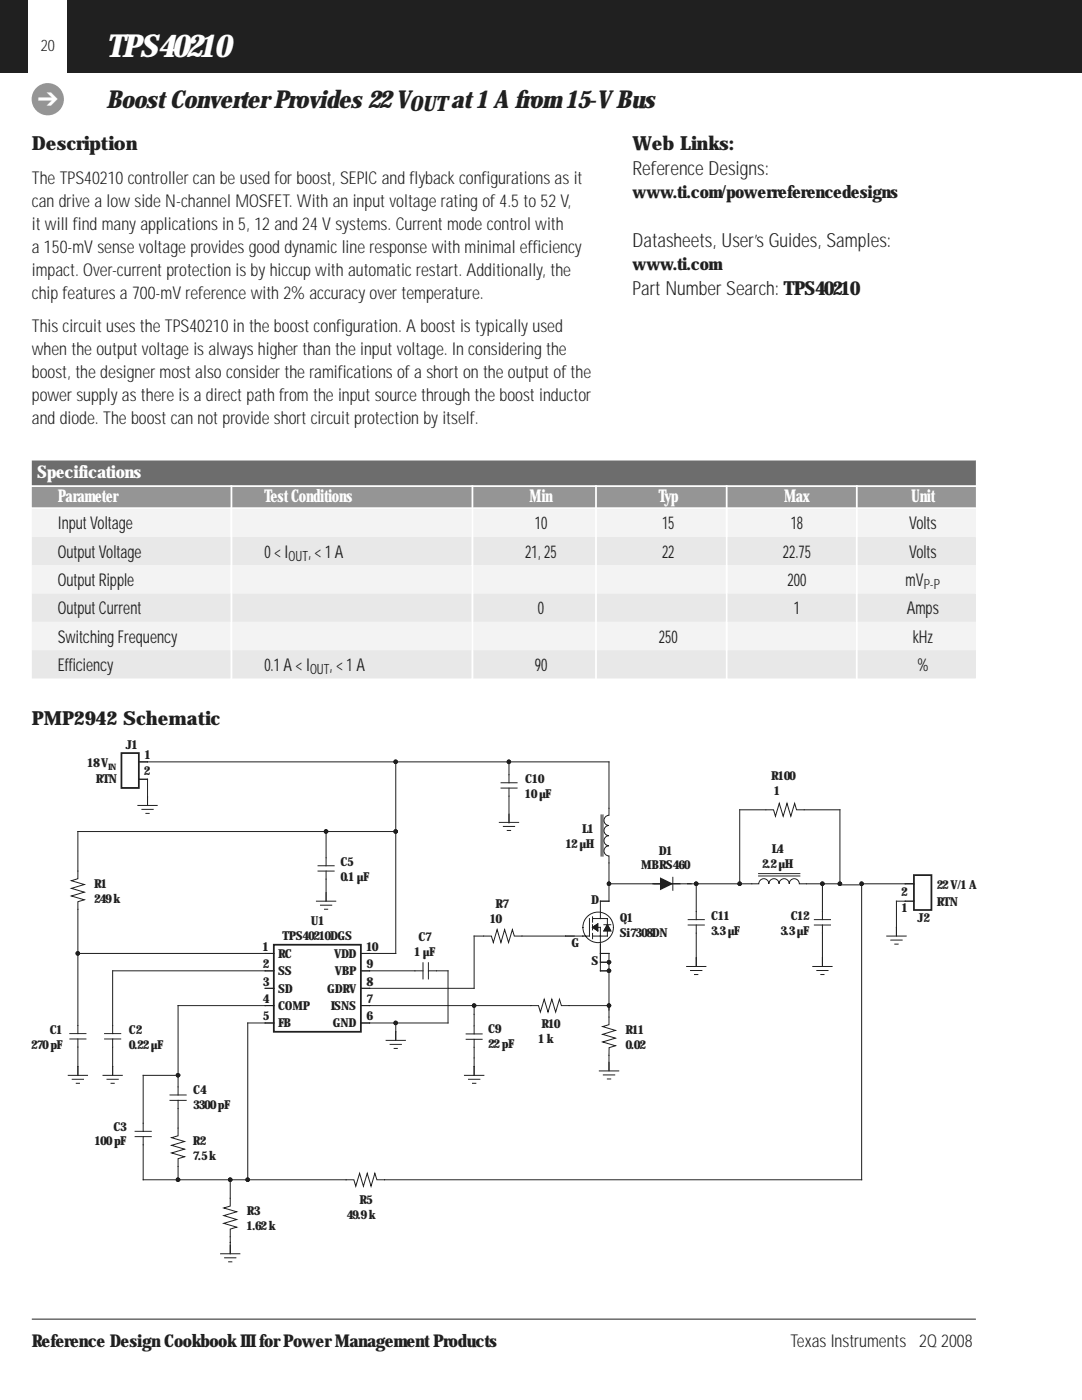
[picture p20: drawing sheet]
<svg xmlns="http://www.w3.org/2000/svg" width="216mm" height="279mm" viewBox="0 0 216 279" stroke-linecap="round" stroke-linejoin="round" font-family="sans-serif">
<defs><g id="words">
<text font-size="6.3" fill="#fff" x="21.2" y="11.3">TPS40210</text>
<g font-size="4.9" fill="#231f20">
<text x="21.2" y="21.5">BoostConverterProvides 22V</text>
<text x="90" y="21.5">at1 Afrom15-V Bus</text>
</g>
<text font-size="4.6" fill="#fff" x="7.5" y="21.4">➔</text>
<text font-size="4.2" fill="#231f20" x="81.7" y="22.2">OUT</text>
<g font-size="3.9" fill="#231f20">
<text x="6.3" y="30">Description</text>
<text x="126.2" y="30">Web Links:</text>
<text x="126.2" y="34.9">ReferenceDesigns:</text>
<text x="126.2" y="49.4">Datasheets, User’sGuides, Samples:</text>
<text x="126.2" y="58.9">PartNumberSearch: TPS40210</text>
<text x="6.3" y="144.8">PMP2942 Schematic</text>
</g>
<g font-size="3.5" fill="#231f20">
<text x="6.3" y="36.7">TheTPS40210controllercanbeused forboost, SEPICand flybackconfigurationsasit</text>
<text x="6.4" y="41.3">candrivea lowsideN-channel MOSFET. Withaninputvoltageratingof4.5to52V,</text>
<text x="126.2" y="39.5">www.ti.com/powerreferencedesigns</text>
<text x="6.4" y="45.8">itwill find manyapplicationsin5, 12and 24Vsystems. Currentmodecontrol with</text>
<text x="6.3" y="50.4">a 150-mVsensevoltageprovidesgood dynamiclineresponsewithminimal efficiency</text>
<text x="126.2" y="54">www.ti.com</text>
<text x="6.3" y="59.6">chipfeaturesa 700-mVreferencewith2% accuracyovertemperature.</text>
<text x="6.3" y="55">impact. Over-currentprotectionisbyhiccupwithautomaticrestart. Additionally, the</text>
<text x="6.3" y="70.9">whentheoutputvoltageisalwayshigherthantheinputvoltage. Inconsideringthe</text>
<text x="6.3" y="66.3">ThiscircuitusestheTPS40210intheboostconfiguration. A boostistypicallyused</text>
<text x="6.3" y="75.5">boost, thedesignermostalsoconsidertheramificationsofa shortontheoutputofthe</text>
<text x="6.3" y="80.1">powersupplyasthereisa directpathfromtheinputsourcethroughtheboostinductor</text>
<text x="6.3" y="84.6">and diode. Theboostcannotprovideshortcircuitprotectionbyitself.</text>
<text x="11.5" y="105.7">InputVoltage</text>
<text x="106.7" y="105.7">10</text>
<text x="132.1" y="105.7">15</text>
<text x="157.8" y="105.7">18</text>
<text x="181.4" y="105.7">Volts</text>
<text x="11.5" y="111.3">OutputVoltage</text>
<text x="52.7" y="111.3">0&lt; I</text>
<text x="61.5" y="111.3">, &lt; 1 A</text>
<text x="104.8" y="111.3">21, 25</text>
<text x="132.1" y="111.3">22</text>
<text x="156.2" y="111.3">22.75</text>
<text x="181.4" y="111.3">Volts</text>
<text x="11.5" y="116.9">OutputRipple</text>
<text x="157.2" y="116.9">200</text>
<text x="180.7" y="116.9">mV</text>
<text x="11.5" y="122.6">OutputCurrent</text>
<text x="107.3" y="122.6">0</text>
<text x="158.4" y="122.6">1</text>
<text x="180.9" y="122.6">Amps</text>
<text x="11.5" y="128.2">Switching Frequency</text>
<text x="131.5" y="128.2">250</text>
<text x="182.1" y="128.2">kHz</text>
<text x="11.5" y="133.9">Efficiency</text>
<text x="52.7" y="133.9">0.1 A &lt; I</text>
<text x="65.8" y="133.9">, &lt; 1 A</text>
<text x="106.7" y="133.9">90</text>
<text x="183.1" y="133.9">%</text>
<text x="6.3" y="268.8">Reference DesignCookbookIII forPowerManagementProducts</text>
<text x="157.7" y="268.8">TexasInstruments 2Q2008</text>
</g>
<g font-size="3.5" fill="#fff">
<text x="7.4" y="95.4">Specifications</text>
<text x="11.5" y="100.2">Parameter</text>
<text x="52.7" y="100.2">TestConditions</text>
<text x="105.7" y="100.2">Min</text>
<text x="131.4" y="100.2">Typ</text>
<text x="156.4" y="100.2">Max</text>
<text x="181.8" y="100.2">Unit</text>
</g>
<text font-size="3.2" fill="#231f20" x="8.1" y="10.2">20</text>
<g font-size="2.8" fill="#231f20">
<text x="57.6" y="112">OUT</text>
<text x="184.3" y="117.6">P-P</text>
<text x="61.9" y="134.6">OUT</text>
</g>
<g font-size="2.5" fill="#231f20">
<text x="25.1" y="149.4">J1</text>
<text x="17.5" y="153">18V</text>
<text x="28.7" y="154.7">2</text>
<text x="28.9" y="151.5">1</text>
<text x="153.9" y="155.7">R100</text>
<text x="19.1" y="156.2">RTN</text>
<text x="104.8" y="156.3">C10</text>
<text x="104.8" y="159.2">10µF</text>
<text x="154.5" y="158.7">1</text>
<text x="116.2" y="166.3">L1</text>
<text x="67.9" y="172.9">C5</text>
<text x="112.9" y="169.3">12µH</text>
<text x="128" y="173.5">MBRS460</text>
<text x="131.5" y="170.5">D1</text>
<text x="152.1" y="173.3">2.2µH</text>
<text x="154" y="170.3">L4</text>
<text x="18.8" y="177.2">R1</text>
<text x="67.9" y="175.8">0.1 µF</text>
<text x="179.8" y="178.8">2</text>
<text x="186.9" y="177.4">22 V/1 A</text>
<text x="18.8" y="180.1">249k</text>
<text x="62" y="184.7">U1</text>
<text x="97.8" y="184.3">10</text>
<text x="98.9" y="181.3">R7</text>
<text x="118" y="180.5">D</text>
<text x="123.7" y="184.1">Q1</text>
<text x="141.9" y="183.6">C11</text>
<text x="157.8" y="183.6">C12</text>
<text x="180" y="182">1</text>
<text x="183.1" y="184.1">J2</text>
<text x="186.9" y="180.8">RTN</text>
<text x="52.4" y="189.8">1</text>
<text x="55.5" y="191.1">RC</text>
<text x="56.4" y="187.7">TPS40210DGS</text>
<text x="66.7" y="191.1">VDD</text>
<text x="73.1" y="189.8">10</text>
<text x="82.7" y="190.8">1 µF</text>
<text x="83.5" y="187.9">C7</text>
<text x="114.1" y="189.1">G</text>
<text x="123.7" y="187">Si7308DN</text>
<text x="141.9" y="186.6">3.3µF</text>
<text x="155.7" y="186.6">3.3µF</text>
<text x="52.4" y="193.2">2</text>
<text x="52.4" y="196.7">3</text>
<text x="55.5" y="194.6">SS</text>
<text x="66.8" y="194.6">VBP</text>
<text x="73.1" y="193.2">9</text>
<text x="73.1" y="196.7">8</text>
<text x="118" y="192.5">S</text>
<text x="52.4" y="200.2">4</text>
<text x="52.4" y="203.6">5</text>
<text x="55.5" y="198.1">SD</text>
<text x="55.5" y="201.6">COMP</text>
<text x="65.3" y="198.1">GDRV</text>
<text x="66" y="201.6">ISNS</text>
<text x="73.1" y="200.2">7</text>
<text x="73.1" y="203.6">6</text>
<text x="6.2" y="209.3">270pF</text>
<text x="9.9" y="206.3">C1</text>
<text x="25.7" y="206.3">C2</text>
<text x="25.7" y="209.3">0.22µF</text>
<text x="55.5" y="205">FB</text>
<text x="66.4" y="205">GND</text>
<text x="97.4" y="206.2">C9</text>
<text x="97.4" y="209.2">22pF</text>
<text x="107.5" y="208.2">1 k</text>
<text x="108.1" y="205.3">R10</text>
<text x="124.8" y="206.3">R11</text>
<text x="124.8" y="209.3">0.02</text>
<text x="38.6" y="218.4">C4</text>
<text x="38.6" y="221.3">3300pF</text>
<text x="22.6" y="225.6">C3</text>
<text x="18.9" y="228.6">100pF</text>
<text x="38.5" y="228.5">R2</text>
<text x="38.5" y="231.4">7.5k</text>
<text x="49.3" y="242.5">R3</text>
<text x="49.3" y="245.5">1.62k</text>
<text x="69.2" y="243.3">49.9k</text>
<text x="71.7" y="240.3">R5</text>
</g>
<text font-size="1.8" fill="#231f20" x="21.6" y="153.7">IN</text>
</g></defs>
<path d="M-.1 -.1h216v14.6h-216z" fill="#231f20"/>
<path d="M5.6 -.1h7.8v14.6h-7.8z" fill="#fff"/>
<circle cx="9.5" cy="19.8" r="3.2" fill="#939598"/>
<path d="M6.3 263.3h188.4" fill="none" stroke="#231f20" stroke-width=".2"/>
<path d="M6.3 94.4h188.4" fill="none" stroke="#6c6d70" stroke-width="4.9" stroke-linecap="butt"/>
<path d="M6.3 99.2h188.4" fill="none" stroke="#939598" stroke-width="4.1" stroke-linecap="butt"/>
<path d="M6.3 104.4h188.4M6.3 115.6h188.4M6.3 126.9h188.4" fill="none" stroke="#f2f3f4" stroke-width="5.6" stroke-linecap="butt"/>
<path d="M6.3 110h188.4M6.3 121.3h188.4M6.3 132.6h188.4" fill="none" stroke="#e7e8e9" stroke-width="5.6" stroke-linecap="butt"/>
<path d="M6.3 147.1h190.8v105h-190.8z" fill="#fff"/>
<path d="M15.5 209v3.9" fill="none" stroke="#231f20" stroke-width=".2"/>
<circle cx="15.5" cy="190.3" r=".35" fill="#231f20"/>
<circle cx="15.5" cy="190.3" r=".35" fill="none" stroke="#040503" stroke-width=".2"/>
<g fill="none" stroke="#231f20" stroke-width=".2">
<path d="M22.5 209v3.9"/>
<circle cx="15.5" cy="190.3" r=".35"/>
</g>
<circle cx="49.4" cy="235.4" r=".35" fill="#231f20"/>
<circle cx="49.4" cy="235.4" r=".35" fill="none" stroke="#040503" stroke-width=".2"/>
<circle cx="49.4" cy="235.4" r=".35" fill="none" stroke="#231f20" stroke-width=".2"/>
<circle cx="65.1" cy="165.9" r=".35" fill="#231f20"/>
<circle cx="65.1" cy="165.9" r=".35" fill="none" stroke="#040503" stroke-width=".2"/>
<g fill="none" stroke="#231f20" stroke-width=".2">
<path d="M79 205.9v1.7"/>
<circle cx="65.1" cy="165.9" r=".35"/>
</g>
<circle cx="79" cy="204.2" r=".35" fill="#231f20"/>
<circle cx="79" cy="204.2" r=".35" fill="none" stroke="#040503" stroke-width=".2"/>
<circle cx="79" cy="204.2" r=".35" fill="none" stroke="#231f20" stroke-width=".2"/>
<circle cx="79" cy="165.9" r=".35" fill="#231f20"/>
<circle cx="79" cy="165.9" r=".35" fill="none" stroke="#040503" stroke-width=".2"/>
<circle cx="79" cy="165.9" r=".35" fill="none" stroke="#231f20" stroke-width=".2"/>
<circle cx="79" cy="152" r=".35" fill="#231f20"/>
<circle cx="79" cy="152" r=".35" fill="none" stroke="#040503" stroke-width=".2"/>
<g fill="none" stroke="#231f20" stroke-width=".2">
<path d="M94.6 211.1v1.8"/>
<circle cx="79" cy="152" r=".35"/>
</g>
<circle cx="94.6" cy="200.7" r=".35" fill="#231f20"/>
<circle cx="94.6" cy="200.7" r=".35" fill="none" stroke="#040503" stroke-width=".2"/>
<g fill="none" stroke="#231f20" stroke-width=".2">
<path d="M101.6 152v2.6M94.6 186.8h1.9M94.6 200.7v1.7"/>
<circle cx="94.6" cy="200.7" r=".35"/>
</g>
<circle cx="101.5" cy="152" r=".35" fill="#231f20"/>
<circle cx="101.5" cy="152" r=".35" fill="none" stroke="#040503" stroke-width=".2"/>
<g fill="none" stroke="#231f20" stroke-width=".2">
<path d="M121.5 210.6v3.1"/>
<circle cx="101.5" cy="152" r=".35"/>
</g>
<circle cx="121.5" cy="200.7" r=".35" fill="#231f20"/>
<circle cx="121.5" cy="200.7" r=".35" fill="none" stroke="#040503" stroke-width=".2"/>
<g fill="none" stroke="#231f20" stroke-width=".2">
<path d="M121.5 190.3v3.5M121.5 200.7v.9"/>
<circle cx="121.5" cy="200.7" r=".35"/>
</g>
<circle cx="121.5" cy="193.7" r=".35" fill="#231f20"/>
<circle cx="121.5" cy="193.7" r=".35" fill="none" stroke="#040503" stroke-width=".2"/>
<circle cx="121.5" cy="193.7" r=".35" fill="none" stroke="#231f20" stroke-width=".2"/>
<circle cx="121.5" cy="192" r=".35" fill="#231f20"/>
<circle cx="121.5" cy="192" r=".35" fill="none" stroke="#040503" stroke-width=".2"/>
<circle cx="121.5" cy="192" r=".35" fill="none" stroke="#231f20" stroke-width=".2"/>
<circle cx="121.5" cy="176.4" r=".35" fill="#231f20"/>
<circle cx="121.5" cy="176.4" r=".35" fill="none" stroke="#040503" stroke-width=".2"/>
<circle cx="121.5" cy="176.4" r=".35" fill="none" stroke="#231f20" stroke-width=".2"/>
<circle cx="138.9" cy="176.4" r=".35" fill="#231f20"/>
<circle cx="138.9" cy="176.4" r=".35" fill="none" stroke="#040503" stroke-width=".2"/>
<circle cx="138.9" cy="176.4" r=".35" fill="none" stroke="#231f20" stroke-width=".2"/>
<circle cx="147.6" cy="176.4" r=".35" fill="#231f20"/>
<circle cx="147.6" cy="176.4" r=".35" fill="none" stroke="#040503" stroke-width=".2"/>
<g fill="none" stroke="#231f20" stroke-width=".2">
<path d="M164.1 191.2v1.7"/>
<circle cx="147.6" cy="176.4" r=".35"/>
</g>
<circle cx="164.1" cy="176.4" r=".35" fill="#231f20"/>
<circle cx="164.1" cy="176.4" r=".35" fill="none" stroke="#040503" stroke-width=".2"/>
<circle cx="164.1" cy="176.4" r=".35" fill="none" stroke="#231f20" stroke-width=".2"/>
<circle cx="167.6" cy="176.4" r=".35" fill="#231f20"/>
<circle cx="167.6" cy="176.4" r=".35" fill="none" stroke="#040503" stroke-width=".2"/>
<circle cx="167.6" cy="176.4" r=".35" fill="none" stroke="#231f20" stroke-width=".2"/>
<circle cx="171.9" cy="176.4" r=".35" fill="#231f20"/>
<circle cx="171.9" cy="176.4" r=".35" fill="none" stroke="#040503" stroke-width=".2"/>
<g fill="none" stroke="#231f20" stroke-width=".2">
<path d="M29.4 155.5v3.5M79 152v38.3M101.6 158.9v5.3M15.5 165.9v7.9M65.1 165.9v5.3M65.1 175.4v4.4M121.5 176.4v3.4M138.9 176.4v5.5M147.6 161.6v14.8M164.1 176.4v5.5M167.6 161.6v14.8M171.9 176.4v59.1"/>
<path d="M180.6 179.8h-1.7v7M15.5 181.5v23.2M22.5 193.8v10.9M89.4 193.8v10.4M94.6 186.8v10.4M121.5 193.7v9.3M138.9 186.2v5M164.1 186.2v5M22.5 212.9v1.7M28.6 214.6v9.6M49.4 204.2v31.3M79 204.2v1.7"/>
<path d="M94.6 212.9v1.7M28.6 228.5v7"/>
<circle cx="171.9" cy="176.4" r=".35"/>
</g>
<circle cx="35.5" cy="235.4" r=".35" fill="#231f20"/>
<circle cx="35.5" cy="235.4" r=".35" fill="none" stroke="#040503" stroke-width=".2"/>
<g fill="none" stroke="#231f20" stroke-width=".2">
<path d="M35.5 232.8v2.7h-6.9"/>
<circle cx="35.5" cy="235.4" r=".35"/>
</g>
<circle cx="35.5" cy="214.6" r=".35" fill="#231f20"/>
<circle cx="35.5" cy="214.6" r=".35" fill="none" stroke="#040503" stroke-width=".2"/>
<g fill="none" stroke="#231f20" stroke-width=".2">
<path d="M29.4 159v1.7M28.6 214.6h6.9M45.9 235.5h3.5M45.9 246.8v3.4"/>
<circle cx="35.5" cy="214.6" r=".35"/>
</g>
<circle cx="45.9" cy="235.4" r=".35" fill="#231f20"/>
<circle cx="45.9" cy="235.4" r=".35" fill="none" stroke="#040503" stroke-width=".2"/>
<g fill="none" stroke="#231f20" stroke-width=".2">
<path d="M27.7 152h1.7M27.7 155.5h1.7M79 152h42.5M65.1 165.9h13.9M119.8 179.8h1.7M121.6 176.4h28.4M147.6 161.6h5.2M160.9 176.4h6.7M167.6 176.6h4.3M171.9 176.4h10.5M180.6 179.8h1.8M15.5 190.3h37.4"/>
<path d="M22.5 193.8h30.4M73.7 193.8h9.1M73.7 190.3h5.3M73.7 197.2h20.9M104.1 186.8h10.5M118.2 184.5v1.1M119.8 193.8h1.7M119.8 190.3h1.7M119.8 192h1.7M138.9 191.2v1.7M15.5 212.9v1.7M49.4 204.2h3.5"/>
<path d="M52.9 200.7h-17.4v13.9M73.7 204.2h15.7M73.7 200.7h32.2M94.6 202.4v2.3M94.6 209v2.1M113.6 200.7h7.9M35.5 235.5h10.4"/>
<circle cx="45.9" cy="235.4" r=".35"/>
</g>
<path d="M24.2 150.3h3.5v7h-3.5zM182.4 174.6h3.5v7h-3.5z" fill="none" stroke="#231f20" stroke-width=".35"/>
<path d="M118.2 185.1l1.1-.7v1.4z" fill="#231f20"/>
<path d="M118.2 185.1l1.1-.7v1.4z" fill="none" stroke="#040503" stroke-width=".2"/>
<path d="M117.6 183.3v3.5M118.2 185.1l1.1-.7v1.4zM118.2 183v1M118.2 186.3v1M118.2 185.1h1.6M118.3 183.3h2.9v1.2M121.2 185.8v1" fill="none" stroke="#231f20" stroke-width=".2"/>
<path d="M119.8 186.8h.1" fill="none" stroke="#040503" stroke-width=".2"/>
<path d="M118.3 186.8h1.5" fill="none" stroke="#231f20" stroke-width=".2"/>
<path d="M119.8 186.8h.1" fill="none" stroke="#040503" stroke-width=".2"/>
<path d="M119.8 179.8v3.5M119.8 190.3h1.7M119.8 185.1v8.7h1.7M119.8 186.8h1.4M120.5 184.5h1.4" fill="none" stroke="#231f20" stroke-width=".2"/>
<path d="M121.2 184.5l.7 1.3h-1.4z" fill="#231f20"/>
<path d="M121.2 184.5l.7 1.3h-1.4z" fill="none" stroke="#040503" stroke-width=".2"/>
<g fill="none" stroke="#231f20" stroke-width=".2">
<path d="M29.4 152h49.6M100 157.3h3.2M100 156.2h3.2M101.6 154.6v1.6M101.6 157.3v1.6M121.5 152v10.7a1.02 1.02 0 0 0-1 1 1.02 1.02 0 0 0 1 1 1.02 1.02 0 0 0-1 1.1 1.02 1.02 0 0 0 1 1 1 1 0 0 0-1 1 1 1 0 0 0 1 1 1.02 1.02 0 0 0-1 1 1.02 1.02 0 0 0 1 1v5.6M15.5 173.8v1.6l-1.3 .4 2.6 .7-2.6 .8 2.6 .8-2.6 .7 2.6 .8-1.3 .4v1.5M15.5 165.9h49.6M27.5 160.7h3.9M28.3 161.5h2.3M29.1 162.3h.7M63.1 179.8h3.9"/>
<path d="M63.5 173.8h3.2M63.5 172.8h3.2M65.1 171.2v1.6M65.1 173.8v1.6M99.6 164.1h3.9M100.4 164.9h2.3M101.2 165.7h.7M119.8 179.8h1.7M119.9 162.6v8.3M120.3 162.6v8.3M150 176.4h1.4a1.01 1.01 0 0 1 1-1 1.01 1.01 0 0 1 1 1 1.02 1.02 0 0 1 1-1 1.02 1.02 0 0 1 1.1 1 1.02 1.02 0 0 1 1-1 1.02 1.02 0 0 1 1 1 1 1 0 0 1 1-1 1 1 0 0 1 1 1h1.4M151.4 174.8h8.2"/>
<path d="M151.4 174.3h8.2M152.8 161.6h1.6l.3 1.3 .8-2.6 .8 2.6 .7-2.6 .8 2.6 .8-2.6 .3 1.3h8.7M52.9 190.3h1.8M52.9 193.8h1.8M52.9 197.2h1.8M63.9 180.7h2.3M64.8 181.5h.6M72 190.3h1.7M72 193.8h1.7M72 197.2h1.7M82.8 193.8h1.6M84.4 192.1v3.3"/>
<path d="M85.5 193.8h1.6M85.5 192.1v3.3M96.5 186.8h1.6l.3 1.3 .8-2.6 .8 2.6 .7-2.6 .8 2.6 .7-2.6 .4 1.3h1.5M112.8 186.8h4.8M119.8 192h1.7M121.2 184.5l.7 1.3h-1.4zM137 192.9h3.9M137.3 184.6h3.2M137.3 183.5h3.2M137.8 193.7h2.2M138.6 194.5h.6M138.9 181.9v1.6"/>
<path d="M138.9 184.6v1.6M162.2 192.9h3.8M162.5 184.6h3.2M162.5 183.5h3.2M163 193.7h2.2M163.8 194.5h.6M164.1 181.9v1.6M164.1 184.6v1.6M176.9 186.8h3.9M177.8 187.6h2.2M178.6 188.4h.6M13.6 214.6h3.9"/>
<path d="M13.9 207.4h3.2M13.9 206.3h3.2M14.4 215.4h2.3M15.2 216.2h.7M15.5 204.7v1.6M15.5 207.4v1.6M20.6 214.6h3.8M20.9 207.4h3.2M20.9 206.3h3.2M21.4 215.4h2.2M22.2 216.2h.6M22.5 204.7v1.6"/>
<path d="M22.5 207.4v1.6M33.9 219.6h3.2M33.9 218.5h3.2M35.5 219.6v7.1l-1.3 .4 2.6 .7-2.6 .8 2.6 .7-2.6 .8 2.6 .8-1.3 .3v1.6M35.5 214.6v3.9M52.9 200.7h1.8M52.9 204.2h1.8M72 200.7h1.7M72 204.2h1.7M77 207.6h3.9M77.8 208.4h2.3M78.7 209.2h.6"/>
<path d="M92.7 214.6h3.8M93 207.4h3.2M93 206.3h3.2M93.5 215.4h2.2M94.3 216.2h.6M94.6 204.7v1.6M94.6 207.4v1.6M105.9 200.7h1.5l.4 1.3 .8-2.6 .7 2.6 .8-2.6 .8 2.6 .7-2.6 .4 1.3h1.6M119.6 213.7h3.9M120.4 214.5h2.3M121.2 215.3h.7M121.5 203v1.5l-1.3 .4 2.6 .7-2.6 .8 2.6 .8-2.6 .7 2.6 .8-1.3 .4v1.5"/>
<path d="M27 226.8h3.2M27 225.8h3.2M28.6 224.2v1.6M28.6 226.9v1.6M45.9 235.5v5.2l-1.2 .4 2.5 .7-2.5 .8 2.5 .8-2.5 .7 2.5 .8-1.3 .4v1.5M49.4 235.5h21.2l.4 1.2 .8-2.5 .7 2.5 .8-2.5 .7 2.5 .8-2.5 .4 1.3h96.7M44 250.2h3.9M44.8 251h2.3M45.6 251.8h.7"/>
<circle cx="119.4" cy="185.1" r="3"/>
</g>
<path d="M54.6 188.5h17.4v17.4h-17.4z" fill="none" stroke="#231f20" stroke-width=".35"/>
<path d="M131.7 175.1l2.6 1.3-2.6 1.3z" fill="#231f20"/>
<path d="M130.5 176.4h5.2M134.3 175.1v2.6M87.1 193.8h2.3" fill="none" stroke="#231f20" stroke-width=".2"/>
<path d="M46.2 96.8v40.2M94.3 96.8v40.2M118.9 96.8v40.2M145 96.8v40.2M171 96.8v40.2" fill="none" stroke="#fff" stroke-width=".35"/>
<use href="#words"/>
</svg>
